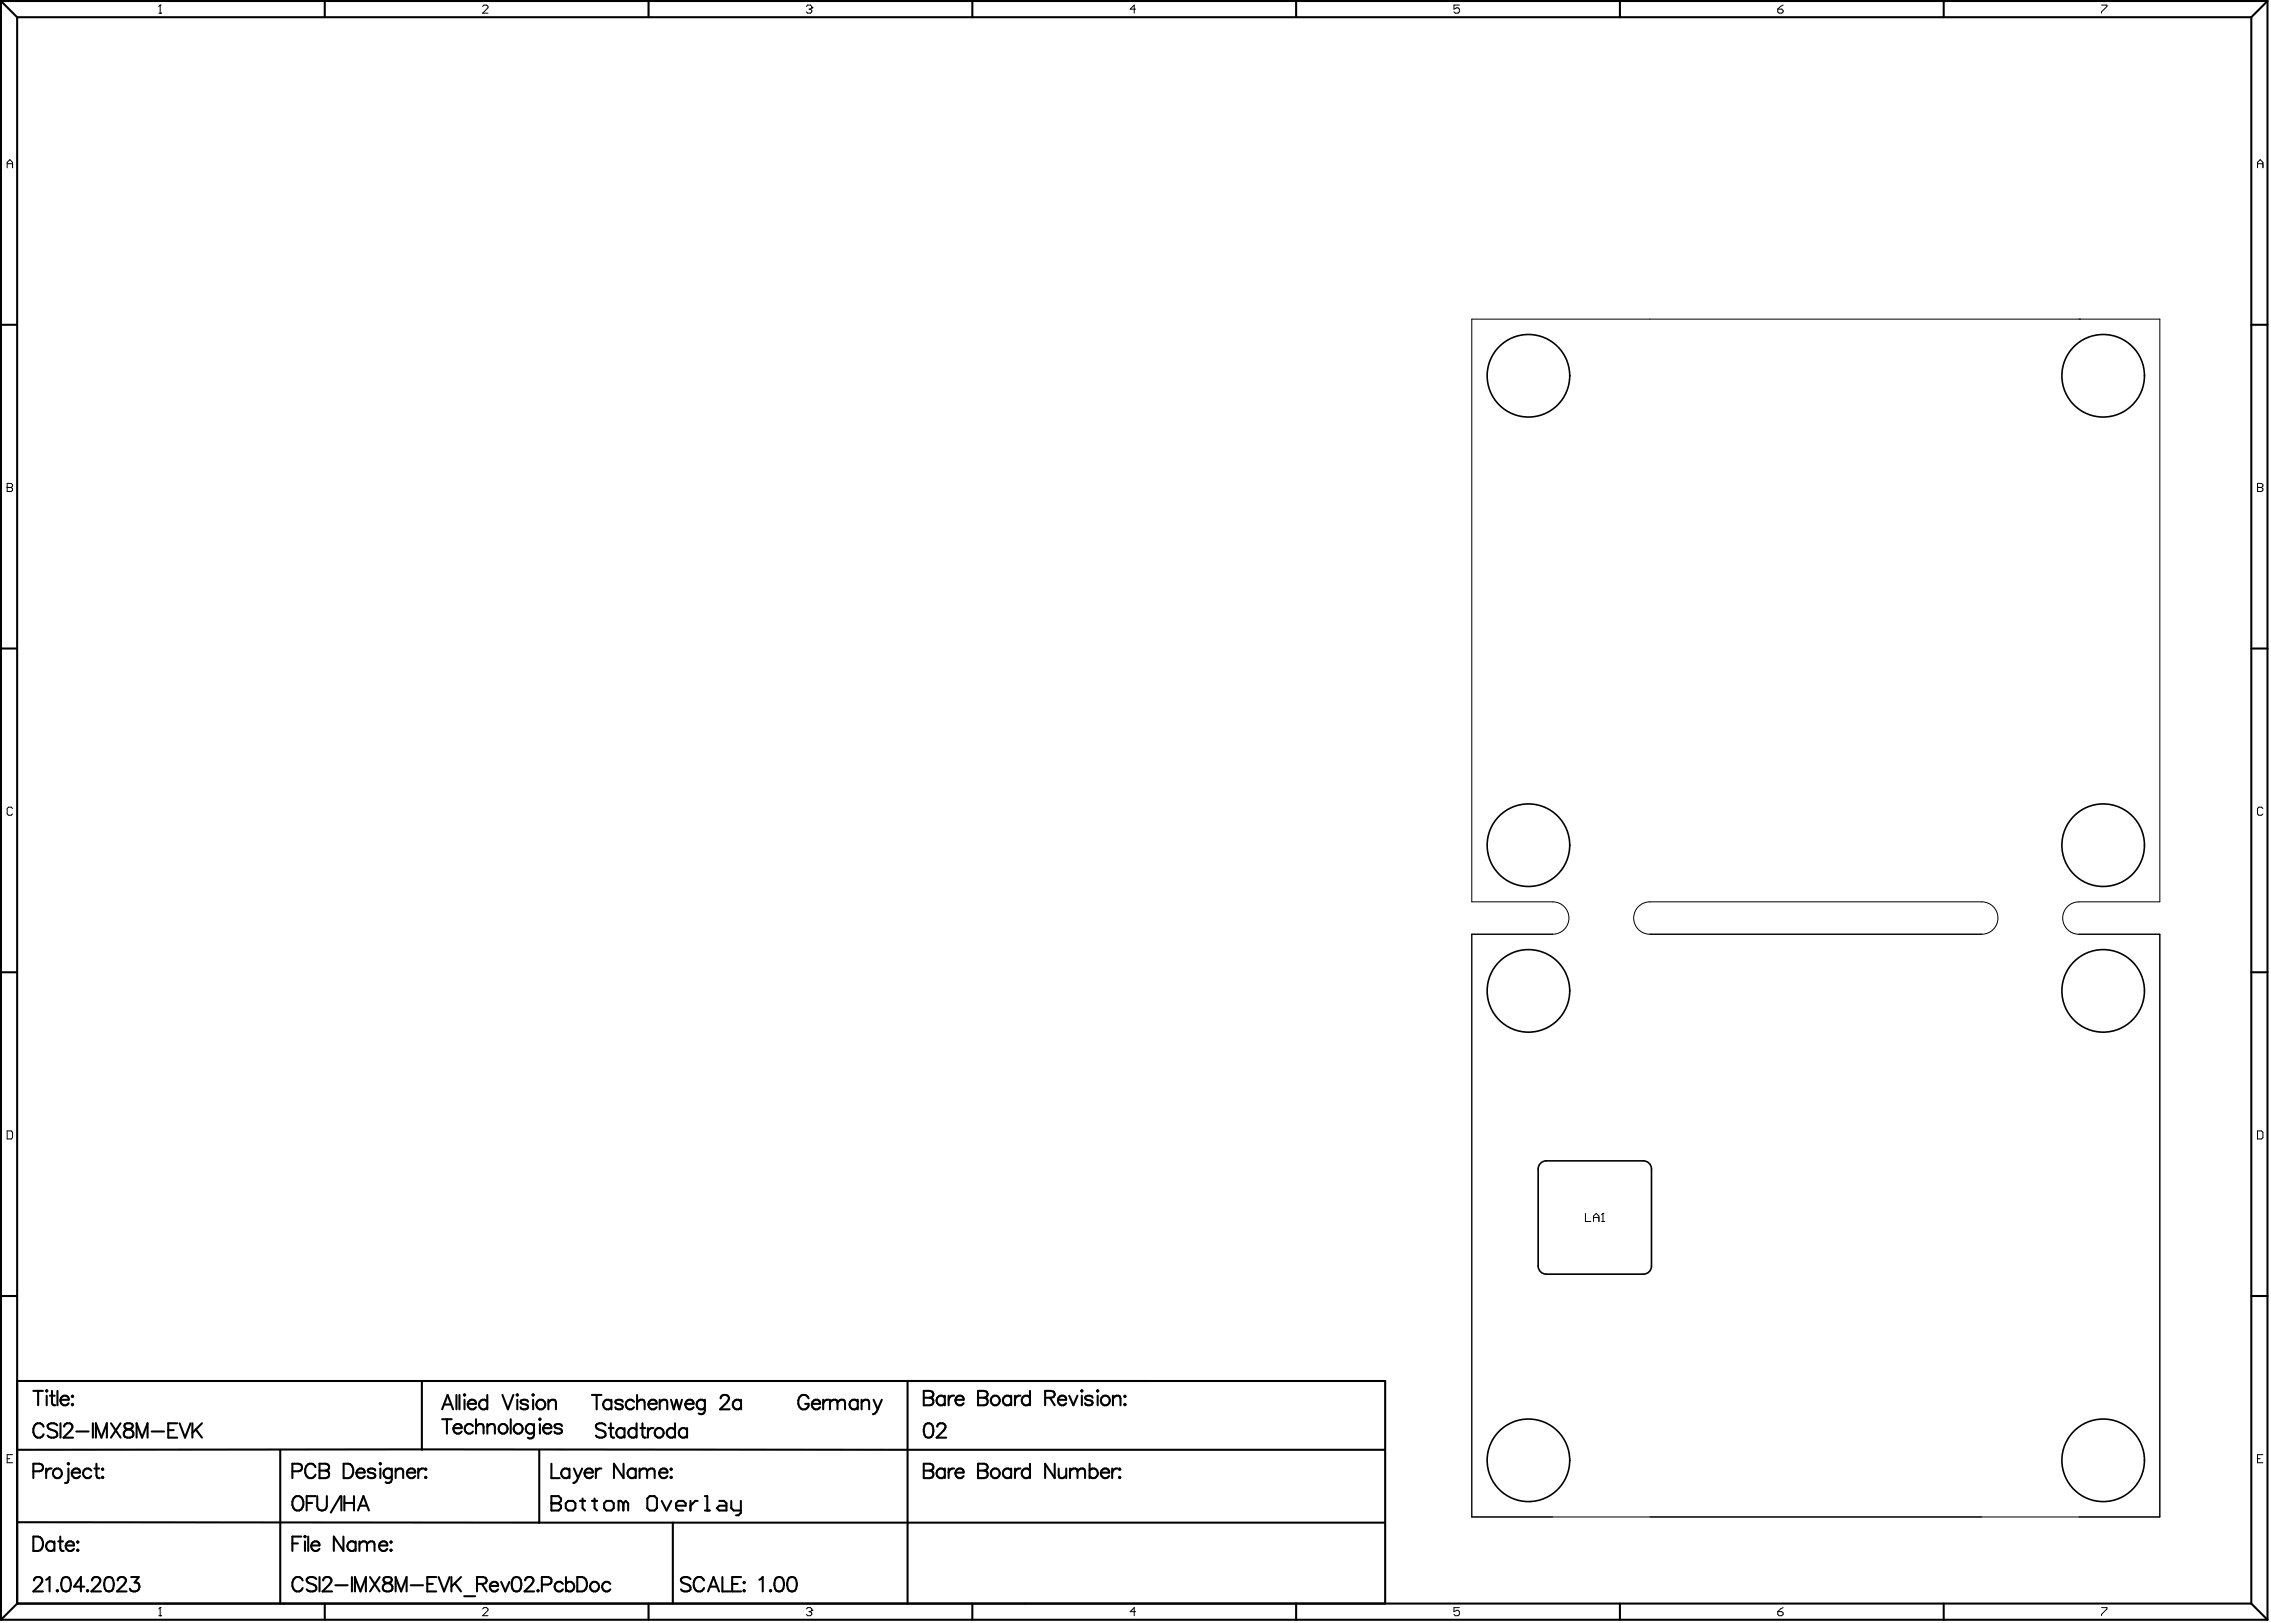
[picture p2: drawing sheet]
<svg xmlns="http://www.w3.org/2000/svg" width="234mm" height="167mm" viewBox="0 0 234 167" stroke-linecap="round" stroke-linejoin="round" font-family="sans-serif">
<g fill="none" stroke="#000" stroke-width=".21">
<path d="M.1 .1v166.4M.1 .1h233.1M.1 .1l1.7 1.7M1.8 1.8v163.1M1.8 1.8h229.7M33.4 .1v1.7M66.7 .1v1.7M100 .1v1.7M133.3 .1v1.7M166.6 .1v1.7M199.9 .1v1.7M231.5 1.8v163.1"/>
<path d="M233.2 .1v166.4M233.2 .1l-1.7 1.7M.1 33.4h1.7M231.5 33.4h1.7M.1 66.7h1.7M231.5 66.7h1.7M.1 100h1.7M231.5 100h1.7M.1 133.2h1.7M231.5 133.2h1.7M1.8 142h140.6v22.9M1.8 149.1h140.6"/>
<path d="M1.8 156.5h53.7M3.4 151.3h.7a.39 .39 0 0 0 .3-.4 .39 .39 0 0 0-.3-.4h-.7v1.5M3.4 158h.5a.79 .79 0 0 1 .5 .7 .79 .79 0 0 1-.5 .8h-.5zM3.4 143h1M3.9 143v1.5M4.5 146.7a.54 .54 0 0 0-.6-.4 .54 .54 0 0 0-.5 .6 .65 .65 0 0 0 .2 .7 .65 .65 0 0 0 .7 .1l.2-.2M4.7 143l.1-.1 .1 .1-.1 .1zM4.7 151v1M4.8 143.5v1M5.1 143.5h.5M5.3 151a.48 .48 0 0 0-.6 .4M5.3 143v1.2l.1 .2 .3 .1"/>
<path d="M5.6 158.7a.47 .47 0 0 0-.7-.1 .47 .47 0 0 0 0 .7 .47 .47 0 0 0 .7-.1M5.6 158.5v1M5.9 146.5a.56 .56 0 0 0-.5-.2 .56 .56 0 0 0-.5 .4l.1 .2 .6 .2a.36 .36 0 0 1 .3 .3 .36 .36 0 0 1-.2 .3 .68 .68 0 0 1-.8-.1M5.9 143v1.5M6 158.5h.5M6.2 158v1.2l.1 .2 .3 .1M6.2 143.9a.47 .47 0 0 0 .3 .5 .47 .47 0 0 0 .6-.1M6.2 146.3v1.5M6.3 143.7a.41 .41 0 0 1 .5-.2 .41 .41 0 0 1 .3 .4h-.9zM6.6 146.7l.1-.3 .5-.1a.36 .36 0 0 1 .2 .6l-.9 .9h1M6.8 158.9a.47 .47 0 0 0 .2 .5 .47 .47 0 0 0 .6-.2M6.8 158.7a.41 .41 0 0 1 .5-.2 .41 .41 0 0 1 .3 .4h-.8z"/>
<path d="M7 150.5v-.1l.1 .1-.1 .1zM7 151v1.2v.2l-.3 .1M7.4 151.4a.47 .47 0 0 0 .3 .5 .47 .47 0 0 0 .5-.1M7.5 151.2a.41 .41 0 0 1 .4-.2 .41 .41 0 0 1 .3 .4h-.8zM7.5 143.5v.1h-.1zM7.5 144.3v.1v.1l-.1-.1zM7.8 147.2h1.3M7.9 158.5h.1h.1l-.1 .1zM7.9 159.4l.1-.1 .1 .1-.1 .1zM9.4 151.2a.47 .47 0 0 0-.7-.1 .47 .47 0 0 0 0 .7 .47 .47 0 0 0 .7 0M9.6 146.3v1.5M9.7 151h.5"/>
<path d="M9.9 147.8v-1.5l.5 1.5 .6-1.5v1.5M9.9 150.5v1.2l.1 .2 .3 .1M10.6 151v.1h-.1zM10.6 151.8v.1v.1l-.1-.1zM11.4 146.3l1 1.5M12.4 146.3l-1 1.5M12.9 146.4a.3 .3 0 0 0 .1 .5 .61 .61 0 0 1 .7 .6 .52 .52 0 0 1-.6 .3 .52 .52 0 0 1-.4-.5 .68 .68 0 0 1 .7-.4 .3 .3 0 0 0 .2-.5l-.2-.1zM14 147.8v-1.5l.6 1.5 .6-1.5v1.5M15.6 147.2h1.3M17.3 147h.6M18.2 146.3h-.9v1.5h.9M18.5 146.3l.5 1.5 .6-1.5"/>
<path d="M19.8 146.3v1.5M20.1 147l.7 .8M20.8 146.3l-1 1M28.8 149.1v15.8M30.1 151.3h.6a.39 .39 0 0 0 .4-.4 .39 .39 0 0 0-.4-.4h-.6v1.5M30.1 158.7h.5M30.2 154a.55 .55 0 0 1 .6-.2 .55 .55 0 0 1 .4 .6 .65 .65 0 0 1-.1 .7 .65 .65 0 0 1-.8 .1 .92 .92 0 0 1-.1-1.2zM31 158h-.9v1.5M31.3 158l.1-.1v.1zM31.4 158.5v1M31.5 154.5h.6M31.7 158v1.5"/>
<path d="M32 158.9a.47 .47 0 0 0 .3 .5 .47 .47 0 0 0 .5-.2M32.1 158.7a.41 .41 0 0 1 .4-.2 .41 .41 0 0 1 .3 .4h-.8zM32.4 150.8a.54 .54 0 0 0-.6-.3 .54 .54 0 0 0-.4 .6 .65 .65 0 0 0 .1 .7 .65 .65 0 0 0 .7 .1l.2-.3M32.5 153.8h-1v1.5M32.6 153.8v1.1a.5 .5 0 0 0 .5 .4 .5 .5 0 0 0 .5-.4v-1.1M32.9 150.5l.8 .1a.34 .34 0 0 1 0 .5l-.2 .1a.39 .39 0 0 1 .4 .4 .39 .39 0 0 1-.4 .4h-.6zM32.9 151.2h.6M35 153.8l-1 1.7M35.1 153.8v1.5M35.3 158v1.5l-1-1.5v1.5M35.3 150.5h.5a.79 .79 0 0 1 .5 .7 .79 .79 0 0 1-.5 .8h-.5zM35.4 154.5h1"/>
<path d="M35.4 153.8v1.5M36.4 153.8v1.5M36.6 158.7a.47 .47 0 0 0-.7-.1 .47 .47 0 0 0 0 .7 .47 .47 0 0 0 .7-.1M36.6 158.5v1M36.7 151.4a.47 .47 0 0 0 .2 .5 .47 .47 0 0 0 .6-.1M36.7 151.2a.41 .41 0 0 1 .5-.2 .41 .41 0 0 1 .3 .4h-.8zM36.8 155.3l.6-1.5 .5 1.5M37 158.8l.3-.3h.4v.3M37 158.5v1M37 154.8h.7M37.7 158.8l.4-.3h.3l.1 1M37.7 158.8v.7"/>
<path d="M38.6 151.2a.45 .45 0 0 0-.8 0l.2 .2 .5 .1 .1 .3a.45 .45 0 0 1-.8 0M39 158.9a.47 .47 0 0 0 .3 .5 .47 .47 0 0 0 .5-.2M39 150.5l.1-.1 .1 .1-.1 .1zM39.1 158.7a.41 .41 0 0 1 .4-.2 .41 .41 0 0 1 .3 .4h-.8zM39.1 151v1M40.1 158.5h.1h.1l-.1 .1zM40.1 159.4l.1-.1 .1 .1-.1 .1zM40.3 151.2a.47 .47 0 0 0-.7-.1 .47 .47 0 0 0 0 .7 .47 .47 0 0 0 .7 0M40.3 151v1.1a.39 .39 0 0 1-.2 .3 .39 .39 0 0 1-.4 0M40.7 151.3l.3-.3 .4 .1 .1 .9M40.7 151v1M41.8 151.4a.47 .47 0 0 0 .3 .5 .47 .47 0 0 0 .6-.1"/>
<path d="M41.9 151.2a.41 .41 0 0 1 .5-.2 .41 .41 0 0 1 .3 .4h-.9zM43 151v1M43.4 142v7.1M43.6 151a.48 .48 0 0 0-.6 .4M43.8 151v.1h-.1zM43.8 151.8v.1v.1l-.1-.1zM45.5 144.9l.5-1.5 .6 1.5M45.5 145.9h1M45.7 144.4h.7M46 145.9v1.5M46.6 146.8a.47 .47 0 0 0 .3 .6 .47 .47 0 0 0 .6-.2M46.7 146.6a.41 .41 0 0 1 .5-.2 .41 .41 0 0 1 .3 .4h-.9z"/>
<path d="M46.9 143.4v1.5M47.2 143.4v1.5M47.7 143.4l.1-.1v.1v.1zM47.8 143.9v1M48.1 144.3a.47 .47 0 0 0 .3 .6 .47 .47 0 0 0 .5-.2M48.3 144a.39 .39 0 0 1 .4-.1 .39 .39 0 0 1 .2 .4h-.8zM48.6 146.6a.47 .47 0 0 0-.7-.1 .47 .47 0 0 0 0 .7 .47 .47 0 0 0 .7 0M49 145.9v1.5M49 146.7l.3-.3 .4 .1v.9M50.1 144.1a.47 .47 0 0 0-.7 0 .47 .47 0 0 0 0 .7 .47 .47 0 0 0 .7-.1M50.1 143.4v1.5M50.1 146.7l.4-.3 .3 .1 .1 .9"/>
<path d="M50.1 146.4v1M51.7 143.4l.5 1.5 .6-1.5M52.5 145.9v1.5M53.1 143.4l.1-.1 .1 .1-.1 .1zM53.2 143.9v1M54.3 144.1a.45 .45 0 0 0-.8 0l.1 .2 .6 .2 .1 .2a.45 .45 0 0 1-.8 0M54.8 143.4v-.1l.1 .1-.1 .1zM54.8 143.9v1M54.9 146.4v1.1a.39 .39 0 0 1-.2 .4 .39 .39 0 0 1-.4-.1M54.9 146.6a.47 .47 0 0 0-.7-.1 .47 .47 0 0 0 0 .7 .47 .47 0 0 0 .7 0M55.5 145.9v-.1l.1 .1-.1 .1zM55.5 156.5h86.9"/>
<path d="M55.5 149.1v7.4M55.5 146.4v1M55.9 146.8a.47 .47 0 0 0 .2 .6 .47 .47 0 0 0 .6-.2M55.9 146.6a.41 .41 0 0 1 .5-.2 .41 .41 0 0 1 .3 .4h-.8zM56.4 144.2l.3-.3 .4 .1 .1 .9M56.4 143.9v1M56.7 154.6h.1M56.7 150.5v1.5h.8M56.7 153.8h.7l.3 .3v.2l-.3 .3 .3 .2v.3l-.3 .2h-.7zM56.7 154.6h.7M57.8 146.6a.45 .45 0 0 0-.8 0l.2 .2 .5 .2 .1 .2a.45 .45 0 0 1-.8 0M58.2 154.6l.2-.3h.5l.3 .3v.5l-.3 .2h-.5l-.2-.2z"/>
<path d="M58.6 151.2a.47 .47 0 0 0-.7-.1 .47 .47 0 0 0 0 .7 .47 .47 0 0 0 .7 0M58.6 151v1M59 151l.4 1M59.4 152a.57 .57 0 0 1-.4 .5M59.7 154.3h.5M59.9 151l-.5 1M59.9 154.1v1l.3 .2M60.1 151.4a.47 .47 0 0 0 .3 .5 .47 .47 0 0 0 .6-.1M60.2 151.2a.41 .41 0 0 1 .5-.2 .41 .41 0 0 1 .3 .4h-.9zM60.9 143.4h1M60.9 154.3h.5M61.1 154.1v1l.3 .2"/>
<path d="M61.3 151v1M61.4 143.4v1.5M61.8 151a.48 .48 0 0 0-.5 .4M62.1 154.6l.3-.3h.5l.2 .3v.5l-.2 .2h-.5l-.3-.2zM62.3 146.5a.56 .56 0 0 0-.6-.2 .56 .56 0 0 0-.4 .4l.1 .2 .6 .2a.36 .36 0 0 1 .3 .3 .36 .36 0 0 1-.2 .3 .68 .68 0 0 1-.8-.1M62.6 146.8h.5M62.8 146.3v1.2l.1 .2 .3 .1M62.9 144.1a.47 .47 0 0 0-.7 0 .47 .47 0 0 0 0 .7 .47 .47 0 0 0 .7-.1M62.9 143.9v1M64 144.1a.45 .45 0 0 0-.7 0v.2l.7 .2v.2a.45 .45 0 0 1-.7 0M64.1 154.6v.7M64.1 154.6l-.2-.3h-.3v1"/>
<path d="M64.1 154.6l.2-.3 .3 .3v.7M64.1 150.5v1.5l-1-1.5v1.5M64.2 147a.47 .47 0 0 0-.7 0 .47 .47 0 0 0 0 .7 .47 .47 0 0 0 .7-.1M64.2 146.8v1M65.2 144.1a.47 .47 0 0 0-.7 0 .47 .47 0 0 0 0 .7 .47 .47 0 0 0 .7-.1M65.4 151.2a.47 .47 0 0 0-.7-.1 .47 .47 0 0 0 0 .7 .47 .47 0 0 0 .7 0M65.4 151v1M65.5 147a.47 .47 0 0 0-.7 0 .47 .47 0 0 0 0 .7 .47 .47 0 0 0 .7-.1M65.5 146.3v1.5M65.5 144.2l.4-.3 .3 .1 .1 .9M65.5 143.4v1.5M65.8 151.3l.3-.3 .4 .1v.2"/>
<path d="M65.8 151v1M65.9 146.8h.4M66.1 146.3v1.2v.2l.3 .1M66.5 151.3l.4-.3 .4 .1v.9M66.5 151.3v.7M66.6 154.1l.2-.3h.5l.3 .3v1l-.3 .2h-.5l-.2-.2zM66.6 146.8v1M66.7 144.3a.47 .47 0 0 0 .3 .6 .47 .47 0 0 0 .5-.2M66.7 144.1a.41 .41 0 0 1 .5-.2 .41 .41 0 0 1 .3 .4h-.8zM67.2 146.8a.48 .48 0 0 0-.6 .4M67.8 151.4a.47 .47 0 0 0 .3 .5 .47 .47 0 0 0 .5-.1M67.8 144.2l.4-.3 .3 .1 .1 .9"/>
<path d="M67.8 143.9v1M67.9 151.2a.41 .41 0 0 1 .4-.2 .41 .41 0 0 1 .3 .4h-.8zM68 154.3l.5 1 .5-1M69 151.1v-.1l.1 .1h-.1zM69 151.9v-.1l.1 .1-.1 .1zM69 143.9l.3 1 .3-1 .3 1 .2-1M69.2 156.5v8.4M69.4 147a.47 .47 0 0 0-.7 0 .47 .47 0 0 0 0 .7 .47 .47 0 0 0 .7-.1M69.4 146.3v1.5M69.5 154.8h1v-.2l-.2-.3h-.5l-.3 .3v.5l.3 .2h.5M70.5 144.3a.47 .47 0 0 0 .3 .6 .47 .47 0 0 0 .5-.2M70.5 144.1a.41 .41 0 0 1 .5-.2 .41 .41 0 0 1 .3 .4h-.8z"/>
<path d="M70.7 147a.47 .47 0 0 0-.7 0 .47 .47 0 0 0 0 .7 .47 .47 0 0 0 .7-.1M70.7 146.8v1M71 154.3v1M71.7 154.3h-.2l-.5 .5M72.5 144.1a.47 .47 0 0 0-.7 0 .47 .47 0 0 0 0 .7 .47 .47 0 0 0 .7-.1M72.5 143.9v1.1a.39 .39 0 0 1-.2 .4 .39 .39 0 0 1-.4-.1M72.5 155.3h.5M72.5 153.8h.2v1.5M74 154.3h.5l.2 .3v.7h-.7l-.3-.2 .3-.3h.7M74.1 143.8l.2-.3 .4-.1a.36 .36 0 0 1 .2 .6l-.9 .9h1M75.2 154.3v.8l.2 .2h.8M76.2 154.3v1.2l-.3 .3h-.2"/>
<path d="M76.2 144.1a.47 .47 0 0 0-.7 0 .47 .47 0 0 0 0 .7 .47 .47 0 0 0 .7-.1M76.2 143.9v1M83.2 143.8a.54 .54 0 0 0-.7-.4 .54 .54 0 0 0-.4 .6 .65 .65 0 0 0 .1 .7 .65 .65 0 0 0 .7 .1l.3-.3v-.2h-.4M83.5 144.3a.47 .47 0 0 0 .3 .6 .47 .47 0 0 0 .5-.2M83.6 144.1a.41 .41 0 0 1 .4-.2 .41 .41 0 0 1 .3 .4h-.8zM84.7 143.9v1M85.2 143.9a.48 .48 0 0 0-.5 .4M85.3 144.2l.4-.3 .4 .1v.2M85.3 143.9v1M86.1 144.2l.4-.3 .3 .1 .1 .9M86.1 144.2v.7M88.2 144.1a.47 .47 0 0 0-.7 0 .47 .47 0 0 0 0 .7 .47 .47 0 0 0 .7-.1"/>
<path d="M88.2 143.9v1M88.6 144.2l.4-.3 .3 .1 .1 .9M88.6 143.9v1M89.8 143.9l.5 1M90.3 144.9a.57 .57 0 0 1-.5 .5M90.7 143.9l-.4 1M93.3 142v22.9M95 150.5l.8 .1a.34 .34 0 0 1 0 .5l-.2 .1a.39 .39 0 0 1 .4 .4 .39 .39 0 0 1-.4 .4h-.6zM95 143l.8 .1a.34 .34 0 0 1 0 .5l-.2 .1a.39 .39 0 0 1 .4 .4 .39 .39 0 0 1-.4 .4h-.6zM95 151.2h.6M95 143.7h.6M95.2 146.4a.48 .48 0 0 1 .7 .2 1.22 1.22 0 0 1-.1 1.1 .48 .48 0 0 1-.7-.2 1.22 1.22 0 0 1 .1-1.1z"/>
<path d="M96.4 146.7l.1-.3 .4-.1a.36 .36 0 0 1 .3 .6l-.9 .9h1M97.2 151.2a.47 .47 0 0 0-.7-.1 .47 .47 0 0 0 0 .7 .47 .47 0 0 0 .7 0M97.2 143.7a.47 .47 0 0 0-.7-.1 .47 .47 0 0 0 0 .7 .47 .47 0 0 0 .7 0M97.2 143.5v1M97.2 151v1M97.6 143.5v1M97.6 151v1M98.1 151a.48 .48 0 0 0-.5 .4M98.1 143.5a.48 .48 0 0 0-.5 .4M98.3 151.4a.47 .47 0 0 0 .2 .5 .47 .47 0 0 0 .6-.1M98.3 143.9a.47 .47 0 0 0 .2 .5 .47 .47 0 0 0 .6-.1M98.3 151.2a.41 .41 0 0 1 .5-.2 .41 .41 0 0 1 .3 .4h-.8z"/>
<path d="M98.3 143.7a.41 .41 0 0 1 .5-.2 .41 .41 0 0 1 .3 .4h-.8zM100.6 150.5l.8 .1a.34 .34 0 0 1 0 .5l-.2 .1a.39 .39 0 0 1 .4 .4 .39 .39 0 0 1-.4 .4h-.6zM100.6 143l.8 .1a.34 .34 0 0 1 0 .5l-.2 .1a.39 .39 0 0 1 .4 .4 .39 .39 0 0 1-.4 .4h-.6zM100.6 151.2h.6M100.6 143.7h.6M104 151.2a.47 .47 0 0 0-.7-.1 .47 .47 0 0 0 0 .7 .47 .47 0 0 0 .7 0M104 143.7a.47 .47 0 0 0-.7-.1 .47 .47 0 0 0 0 .7 .47 .47 0 0 0 .7 0M104 143.5v1M104 151v1M104.4 143.5v1M104.4 151v1M104.9 151a.48 .48 0 0 0-.5 .4"/>
<path d="M104.9 143.5a.48 .48 0 0 0-.5 .4M105.9 151.2a.47 .47 0 0 0-.7-.1 .47 .47 0 0 0 0 .7 .47 .47 0 0 0 .7 0M105.9 143.7a.47 .47 0 0 0-.7-.1 .47 .47 0 0 0 0 .7 .47 .47 0 0 0 .7 0M105.9 143v1.5M105.9 150.5v1.5M107.5 143.7l.8-.1a.34 .34 0 0 0 0-.5l-.8-.1v1.5M108 143.7l.5 .8M108.5 150.5v1.5l-1-1.5v1.5M108.8 143.9a.47 .47 0 0 0 .3 .5 .47 .47 0 0 0 .5-.1M108.9 143.7a.41 .41 0 0 1 .4-.2 .41 .41 0 0 1 .3 .4h-.8zM108.9 151v.9l.4 .1 .3-.3M109.6 151v1"/>
<path d="M110 143.5l.4 1 .4-1M110 151.3l.4-.3 .3 .1 .1 .2M110 151v1M110.8 151.3l.4-.3 .3 .1 .1 .9M110.8 151.3v.7M111.2 143l.1-.1v.1v.1zM111.3 143.5v1M112 151.2a.47 .47 0 0 1 .7-.1 .47 .47 0 0 1 0 .7 .47 .47 0 0 1-.7 0M112 150.5v1.5M112.4 143.7a.45 .45 0 0 0-.8 0l.1 .1 .6 .3 .1 .2a.45 .45 0 0 1-.8 0M112.9 143.5v1M112.9 142.9v.1v.1l-.1-.1z"/>
<path d="M113.2 151.4a.47 .47 0 0 0 .3 .5 .47 .47 0 0 0 .6-.1M113.3 151.2a.41 .41 0 0 1 .5-.2 .41 .41 0 0 1 .3 .4h-.9zM114.4 151v1M114.5 143.8l.3-.3 .4 .1v.9M114.5 143.5v1M114.9 151a.48 .48 0 0 0-.5 .4M115.1 151.1v-.1l.1 .1h-.1zM115.1 151.9v-.1l.1 .1-.1 .1zM115.7 143.5l.1 .1h-.1h-.1zM115.7 144.3l.1 .1-.1 .1-.1-.1zM.1 166.5h233.1M1.8 164.9h.1"/>
<path d="M1.8 164.9h229.7M1.8 164.9l-1.7 1.6M3.5 162.5l.1-.3 .5-.1a.36 .36 0 0 1 .2 .6l-.9 .9h1M4.7 162.4l.4-.3v1.5M5.8 163.5h.1h.1l-.1 .1zM6.5 162.2a.48 .48 0 0 1 .7 .2 1.22 1.22 0 0 1-.1 1.1 .48 .48 0 0 1-.7-.2 1.22 1.22 0 0 1 .1-1.1zM8.7 163.1h-1.1l.7-1v1.5M8.9 163.5h.1h.1l-.1 .1zM9.5 162.5l.1-.3 .4-.1a.36 .36 0 0 1 .2 .6l-.8 .9h1M10.9 162.2a.48 .48 0 0 1 .7 .2 1.22 1.22 0 0 1-.1 1.1 .48 .48 0 0 1-.7-.2 1.22 1.22 0 0 1 .1-1.1zM12.1 162.5l.1-.3 .5-.1a.36 .36 0 0 1 .2 .6l-.9 .9h1M13.5 162.1h.8l-.5 .6a.48 .48 0 0 1 .5 .5 .48 .48 0 0 1-.6 .4l-.2-.1-.2-.2"/>
<path d="M31.1 162.5a.54 .54 0 0 0-.6-.4 .54 .54 0 0 0-.4 .6 .65 .65 0 0 0 .1 .7 .65 .65 0 0 0 .7 .1l.2-.2M32.5 162.4a.56 .56 0 0 0-.5-.3 .56 .56 0 0 0-.5 .4l.2 .2 .5 .2a.36 .36 0 0 1 .3 .3 .36 .36 0 0 1-.1 .3 .68 .68 0 0 1-.9-.1M32.9 162.1v1.5M33.2 162.5l.2-.3 .4-.1a.36 .36 0 0 1 .2 .6l-.8 .9h1M33.4 164.9v1.6M34.5 163h1.3M36.2 162.1v1.5M36.5 163.6v-1.5l.6 1.5 .5-1.5v1.5M38 162.1l1 1.5M39 162.1l-1 1.5M39.5 162.2a.3 .3 0 0 0 .1 .5 .61 .61 0 0 1 .8 .6 .51 .51 0 0 1-.6 .3 .51 .51 0 0 1-.4-.5 .68 .68 0 0 1 .7-.4 .3 .3 0 0 0 .1-.5l-.2-.1zM40.7 163.6v-1.5l.5 1.5 .6-1.5v1.5"/>
<path d="M42.2 163h1.3M43.9 162.8h.6M44.9 162.1h-1v1.5h1M45.1 162.1l.6 1.5 .5-1.5M46.4 162.1v1.5M46.8 162.8l.6 .8M47.4 162.1l-1 1M47.7 164.1h1.2M49.1 162.8h.8a.34 .34 0 0 0 0-.6l-.8-.1v1.5M49.5 162.8l.5 .8M50.4 163.1a.47 .47 0 0 0 .3 .5 .47 .47 0 0 0 .5-.2M50.4 162.8a.41 .41 0 0 1 .5-.2 .41 .41 0 0 1 .3 .5h-.8z"/>
<path d="M51.5 162.6l.5 1 .4-1M52.8 162.2a.48 .48 0 0 1 .7 .2 1.22 1.22 0 0 1-.1 1.1 .48 .48 0 0 1-.7-.2 1.22 1.22 0 0 1 .1-1.1zM54 162.5l.2-.3 .4-.1a.36 .36 0 0 1 .2 .6l-.9 .9h1M55.3 163.5h.1l-.1 .1zM55.7 162.9h.7a.39 .39 0 0 0 .3-.4 .39 .39 0 0 0-.3-.4h-.7v1.5M57.9 162.8a.47 .47 0 0 0-.7 0 .47 .47 0 0 0 0 .7 .47 .47 0 0 0 .7-.1M58.2 162.8a.47 .47 0 0 1 .7 0 .47 .47 0 0 1 0 .7 .47 .47 0 0 1-.7-.1M58.2 162.1v1.5M59.4 162.1h.5a.79 .79 0 0 1 .5 .8 .79 .79 0 0 1-.5 .7h-.5zM62.8 162.8a.47 .47 0 0 0-.7 0 .47 .47 0 0 0 0 .7 .47 .47 0 0 0 .7-.1M66.7 164.9v1.6M71 162.4a.56 .56 0 0 0-.5-.3 .56 .56 0 0 0-.5 .4l.2 .2 .5 .2a.36 .36 0 0 1 .3 .3 .36 .36 0 0 1-.1 .3 .68 .68 0 0 1-.9-.1"/>
<path d="M72.4 162.5a.54 .54 0 0 0-.6-.4 .54 .54 0 0 0-.5 .6 .65 .65 0 0 0 .2 .7 .65 .65 0 0 0 .7 .1l.2-.2M72.8 163.6l.6-1.5 .5 1.5M73 163.1h.7M74.3 162.1v1.5h.8M75.3 162.8h.6M76.2 162.1h-.9v1.5h.9M76.5 163.5h.1l-.1 .1zM76.5 162.6l.1 .1-.1 .1v-.1zM78.1 162.4l.3-.3v1.5M79.2 163.5h.1l-.1 .1zM79.8 162.2a.48 .48 0 0 1 .8 .2 1.22 1.22 0 0 1-.2 1.1 .48 .48 0 0 1-.7-.2 1.22 1.22 0 0 1 .1-1.1zM81.2 162.2a.48 .48 0 0 1 .7 .2 1.22 1.22 0 0 1-.2 1.1 .48 .48 0 0 1-.7-.2 1.22 1.22 0 0 1 .2-1.1z"/>
<path d="M100 164.9v1.6M133.3 164.9v1.6M166.6 164.9v1.6M199.9 164.9v1.6M231.5 164.9l1.7 1.6"/>
<circle cx="5.9" cy="151.5" r=".49"/>
<circle cx="51.7" cy="146.9" r=".49"/>
<circle cx="53.3" cy="146.9" r=".48"/>
<circle cx="55.6" cy="144.4" r=".49"/>
<circle cx="67.8" cy="147.3" r=".48"/>
<circle cx="102.3" cy="151.5" r=".49"/>
<circle cx="102.3" cy="144" r=".49"/>
<circle cx="113.6" cy="144" r=".49"/>
<circle cx="61.1" cy="163.1" r=".49"/>
</g>
<g fill="none" stroke="#000" stroke-width=".1">
<path d="M.7 17.2v-.5l.3-.3 .3 .3v.5M.7 16.8h.6M16.3 1.4h.3M16.5 .5h.1M16.5 .5v.9M16.5 .5l-.2 .2M49.6 .7l.2-.2h.2l.2 .2v.1l-.6 .6h.6M82.9 .7l.2-.2h.2l.2 .2v.1M83.2 .9h.1M83.3 .9l.2 .2v.1l-.2 .2h-.2l-.2-.2M83.5 .8h.1M83.5 .8l-.2 .1"/>
<path d="M116.8 .9h-.6l.4-.4v.9M150.1 .5h-.6v.4l.3-.1h.1l.2 .1v.3l-.2 .2h-.2l-.2-.2M182.8 .9h.4l.2 .2v.1l-.2 .2h-.2l-.2-.2zM183.4 .5l-.6 .4M216.1 .5h.6v.2l-.6 .5v.2M232.2 16.8h.5M232.2 17.2v-.5l.2-.3 .3 .3v.5M151.4 32.8h70.7v59.9h-8.3a1.66 1.66 0 0 0-1.7 1.7 1.66 1.66 0 0 0 1.7 1.6h8.3v60h-70.7v-60h8.3a1.66 1.66 0 0 0 1.6-1.6 1.66 1.66 0 0 0-1.6-1.7h-8.3zM.7 50.1h.1M.7 49.7h.5l.1 .1v.2l-.1 .1 .1 .2v.1l-.1 .1h-.5zM.7 50.1h.5M232.2 50.1h.1"/>
<path d="M232.2 49.7h.4l.1 .1v.2l-.1 .1 .1 .2v.1l-.1 .1h-.4zM232.2 50.1h.4M1.3 83.1l-.1-.1h-.3l-.2 .1v.6l.2 .1h.3l.1-.1M168.5 93.2l.7-.4 .5-.1h34.1a1.66 1.66 0 0 1 1.7 1.7 1.66 1.66 0 0 1-1.7 1.6h-34.1a1.66 1.66 0 0 1-1.6-1 1.66 1.66 0 0 1 .4-1.8zM232.7 83.1l-.1-.1h-.3l-.1 .1v.6l.1 .1h.3l.1-.1M.7 116.3h.5l.1 .1v.6l-.1 .1h-.5zM232.2 116.3h.4l.1 .1v.6l-.1 .1h-.4zM163 124.8v.8h.6M163.9 125.6v-.6l.2-.2 .3 .2v.6M163.9 125.2h.5M164.7 125.6h.3M164.8 124.8h.1"/>
<path d="M164.8 124.8v.8M164.8 124.8l-.1 .1M.7 150h.3M1.3 149.6h-.6v.8h.6M232.2 150h.2M232.7 149.6h-.5v.8h.5M16.3 166.1h.3M16.5 165.3h.1M16.5 165.3v.8M16.5 165.3l-.2 .1M49.6 165.4l.2-.1h.2l.2 .1v.2l-.6 .5h.6M82.9 165.4l.2-.1h.2l.2 .1v.2"/>
<path d="M83.2 165.7h.1M83.3 165.7l.2 .1v.2l-.2 .1h-.2l-.2-.1M83.5 165.6h.1M83.5 165.6l-.2 .1M116.8 165.7h-.6l.4-.4v.8M150.1 165.3h-.6v.4l.3-.1h.1l.2 .1v.3l-.2 .1h-.2l-.2-.1M182.8 165.7h.4l.2 .1v.2l-.2 .1h-.2l-.2-.1zM183.4 165.3l-.6 .4M216.1 165.3h.6v.1l-.6 .6v.1"/>
</g>
<g fill="none" stroke="#000" stroke-width=".17">
<path d="M158.4 119.6l.3-.2 .3-.1h10a.83 .83 0 0 1 .8 .9v10a.83 .83 0 0 1-.8 .8h-10a.83 .83 0 0 1-.8-.8v-10v-.3z"/>
<circle cx="157.2" cy="38.6" r="4.2"/>
<circle cx="216.3" cy="38.6" r="4.2"/>
<circle cx="157.2" cy="86.9" r="4.2"/>
<circle cx="216.3" cy="86.9" r="4.2"/>
<circle cx="157.2" cy="101.9" r="4.2"/>
<circle cx="216.3" cy="101.9" r="4.2"/>
<circle cx="157.2" cy="150.1" r="4.2"/>
<circle cx="216.3" cy="150.1" r="4.2"/>
</g>
</svg>
